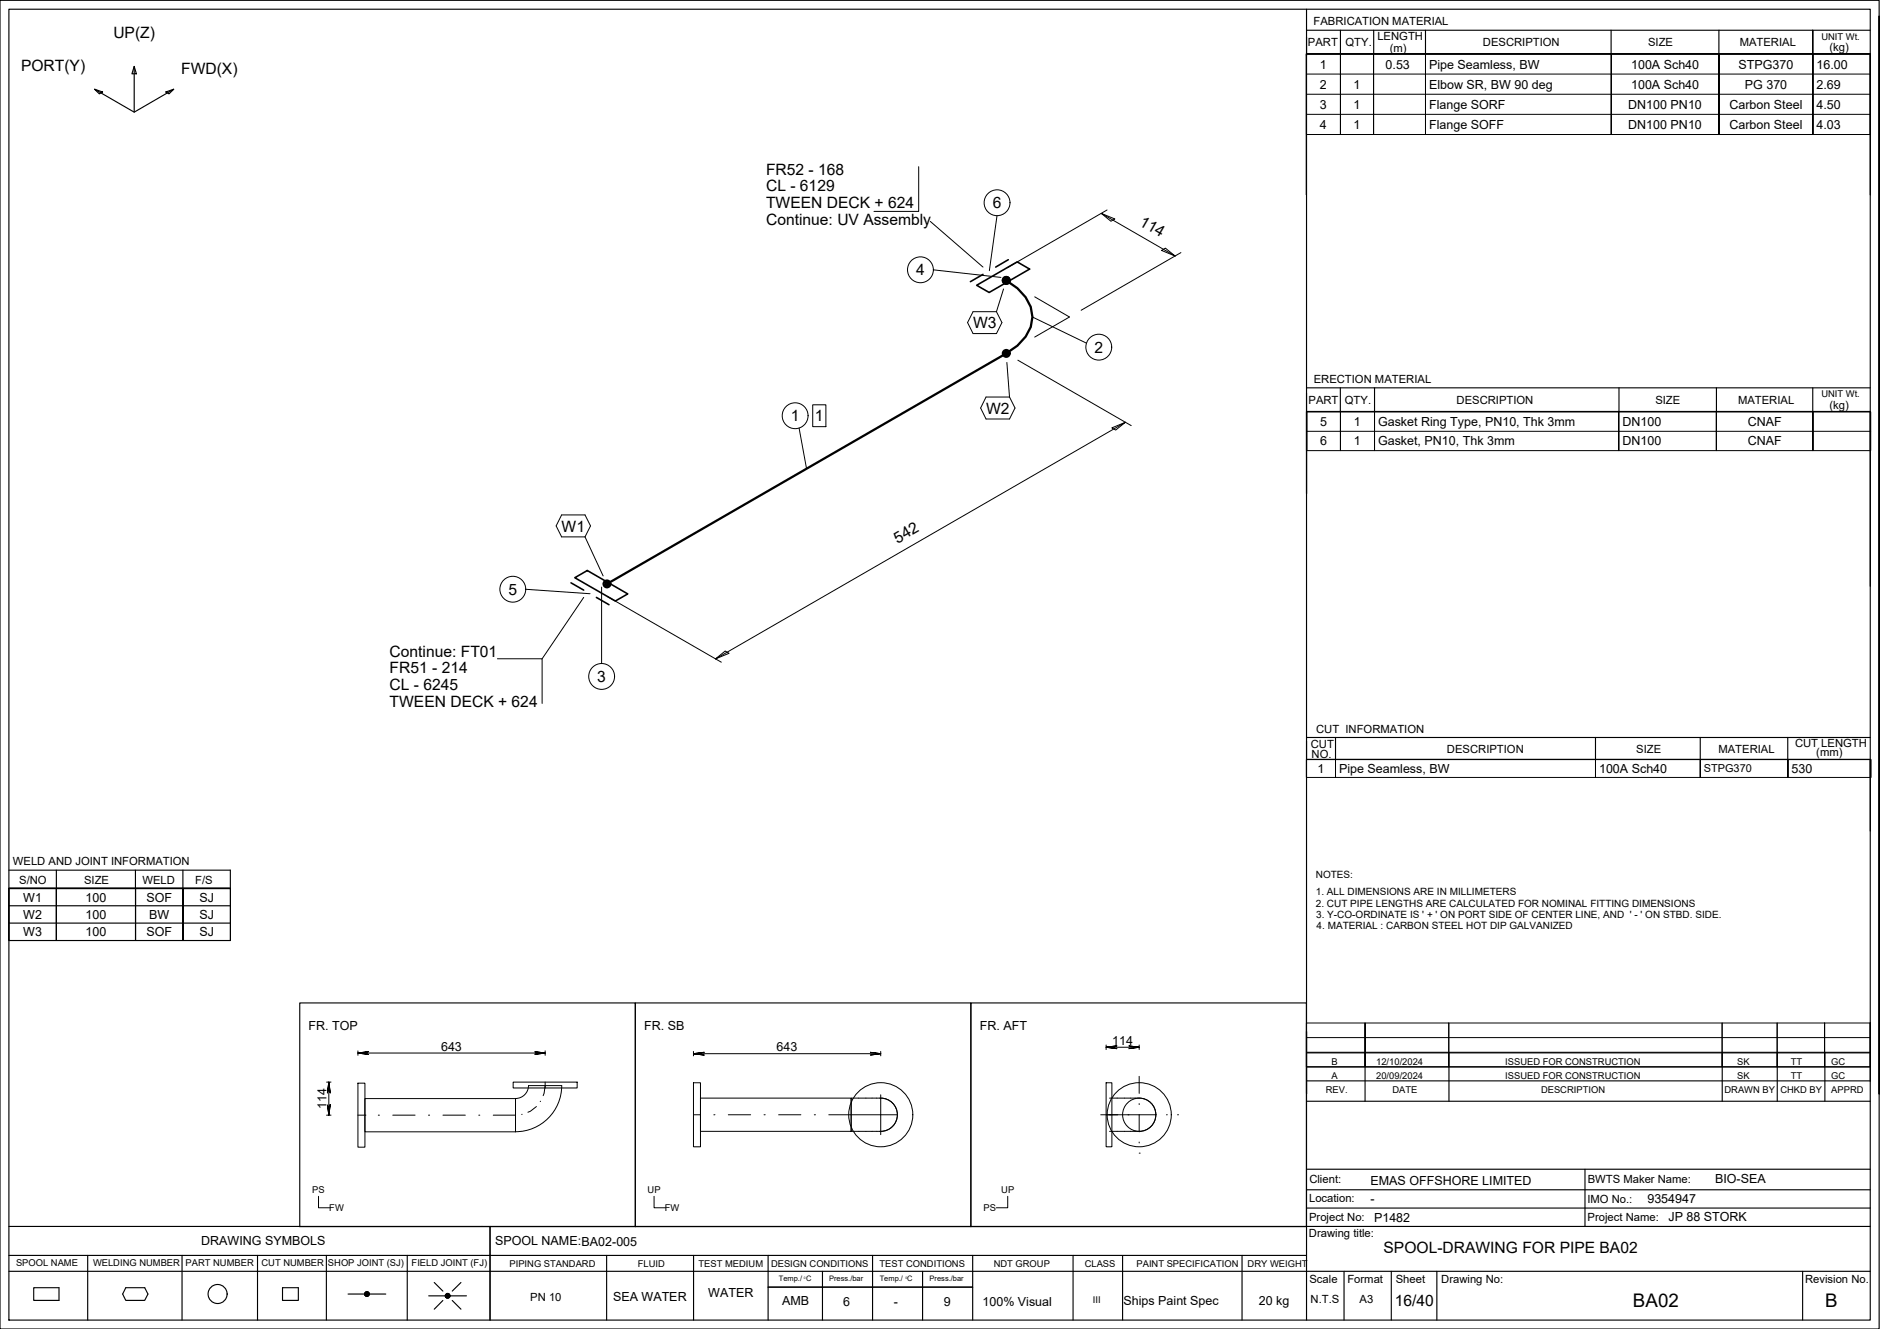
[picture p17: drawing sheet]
<svg xmlns="http://www.w3.org/2000/svg" width="420mm" height="297mm" viewBox="0 0 420 297" stroke-linecap="round" stroke-linejoin="round" font-family="sans-serif">
<defs><g id="words">
<g font-size="4.2">
<text x="365" y="292.1">BA02</text>
<text x="407.9" y="292.1">B</text>
</g>
<g font-size="3.5">
<text x="25.3" y="8.5">UP(Z)</text>
<text x="4.7" y="15.8">PORT(Y)</text>
<text x="40.5" y="16.6">FWD(X)</text>
<text x="171.2" y="39">FR52 - 168</text>
<text x="171.2" y="46.5">TWEEN DECK + 624</text>
<text x="171.2" y="42.8">CL - 6129</text>
<text x="221.9" y="46.6">6</text>
<text x="171.2" y="50.3">Continue: UV Assembly</text>
<text x="254.5" y="50.2" transform="rotate(30 254.5 50.2)">114</text>
<text x="204.7" y="61.6">4</text>
<text x="217.5" y="73.3">W3</text>
<text x="244.6" y="78.9">2</text>
<text x="176.7" y="94.2">1</text>
<text x="182.1" y="94.2">1</text>
<text x="220.4" y="92.4">W2</text>
<text x="125.5" y="118.8">W1</text>
<text x="200.6" y="121.5" transform="rotate(-30 200.6 121.5)">542</text>
<text x="113.6" y="133">5</text>
<text x="87.1" y="146.7">Continue: FT01</text>
<text x="87.1" y="150.5">FR51 - 214</text>
<text x="87.1" y="154.2">CL - 6245</text>
<text x="133.5" y="152.4">3</text>
<text x="87.1" y="158">TWEEN DECK + 624</text>
<text x="309.2" y="280.1">SPOOL-DRAWING FOR PIPE BA02</text>
<text x="311.7" y="291.8">16/40</text>
</g>
<g font-size="2.8">
<text x="295" y="15.3">1</text>
<text x="309.7" y="15.3">0.53</text>
<text x="319.4" y="15.3">Pipe Seamless, BW</text>
<text x="364.5" y="15.3">100A Sch40</text>
<text x="388.6" y="15.3">STPG370</text>
<text x="406" y="15.3">16.00</text>
<text x="295" y="19.8">2</text>
<text x="302.5" y="19.8">1</text>
<text x="319.4" y="19.8">Elbow SR, BW 90 deg</text>
<text x="364.5" y="19.8">100A Sch40</text>
<text x="390" y="19.8">PG 370</text>
<text x="406" y="19.8">2.69</text>
<text x="295" y="24.3">3</text>
<text x="295" y="28.8">4</text>
<text x="302.5" y="24.3">1</text>
<text x="302.5" y="28.8">1</text>
<text x="319.4" y="24.3">Flange SORF</text>
<text x="319.4" y="28.8">Flange SOFF</text>
<text x="363.9" y="24.3">DN100 PN10</text>
<text x="363.9" y="28.8">DN100 PN10</text>
<text x="386.5" y="24.3">Carbon Steel</text>
<text x="386.5" y="28.8">Carbon Steel</text>
<text x="406" y="24.3">4.50</text>
<text x="406" y="28.8">4.03</text>
<text x="295.1" y="95.2">5</text>
<text x="302.6" y="95.2">1</text>
<text x="308" y="95.2">Gasket Ring Type, PN10, Thk 3mm</text>
<text x="362.6" y="95.2">DN100</text>
<text x="390.6" y="95.2">CNAF</text>
<text x="295.1" y="99.6">6</text>
<text x="302.6" y="99.6">1</text>
<text x="308" y="99.6">Gasket, PN10, Thk 3mm</text>
<text x="362.6" y="99.6">DN100</text>
<text x="390.6" y="99.6">CNAF</text>
<text x="294.4" y="172.7">1</text>
<text x="299.3" y="172.7">Pipe Seamless, BW</text>
<text x="357.4" y="172.7">100A Sch40</text>
<text x="400.4" y="172.7">530</text>
<text x="5.2" y="201.5">W1</text>
<text x="19.1" y="201.5">100</text>
<text x="32.7" y="201.5">SOF</text>
<text x="44.6" y="201.5">SJ</text>
<text x="5.2" y="205.4">W2</text>
<text x="5.2" y="209.3">W3</text>
<text x="19.1" y="205.4">100</text>
<text x="19.1" y="209.3">100</text>
<text x="32.7" y="209.3">SOF</text>
<text x="33.3" y="205.4">BW</text>
<text x="44.6" y="205.4">SJ</text>
<text x="44.6" y="209.3">SJ</text>
<text x="69" y="230.2">FR. TOP</text>
<text x="144" y="230.2">FR. SB</text>
<text x="219" y="230.2">FR. AFT</text>
<text x="248.6" y="233.6">114</text>
<text x="98.6" y="234.9">643</text>
<text x="173.6" y="235">643</text>
<text x="73" y="247.9" transform="rotate(-90 73 247.9)">114</text>
<text x="306.3" y="265">EMAS OFFSHORE LIMITED</text>
<text x="306.3" y="268.8">-</text>
<text x="368.2" y="268.9">9354947</text>
<text x="383.3" y="264.4">BIO-SEA</text>
<text x="307.1" y="273.1">P1482</text>
<text x="372.9" y="273">JP 88 STORK</text>
<text x="45" y="278.2">DRAWING SYMBOLS</text>
<text x="110.6" y="278.3">SPOOL NAME:BA02-005</text>
<text x="137" y="290.8">SEA WATER</text>
<text x="158.3" y="290">WATER</text>
<text x="174.8" y="291.7">AMB</text>
<text x="188.5" y="291.9">6</text>
<text x="199.7" y="291.9">-</text>
<text x="210.9" y="291.8">9</text>
<text x="219.6" y="291.9">100% Visual</text>
<text x="251.1" y="291.7">Ships Paint Spec</text>
<text x="281.3" y="291.7">20 kg</text>
</g>
<g font-size="2.5">
<text x="293.6" y="5.7">FABRICATION MATERIAL</text>
<text x="292.3" y="10.3">PART</text>
<text x="300.7" y="10.3">QTY.</text>
<text x="307.8" y="8.9">LENGTH</text>
<text x="310.6" y="11.5">(m)</text>
<text x="331.4" y="10.3">DESCRIPTION</text>
<text x="368.3" y="10.3">SIZE</text>
<text x="388.8" y="10.3">MATERIAL</text>
<text x="408.9" y="11.4">(kg)</text>
<text x="293.6" y="85.7">ERECTION MATERIAL</text>
<text x="292.4" y="90.2">PART</text>
<text x="300.6" y="90.2">QTY.</text>
<text x="325.5" y="90.2">DESCRIPTION</text>
<text x="370" y="90.2">SIZE</text>
<text x="388.4" y="90.2">MATERIAL</text>
<text x="408.9" y="91.3">(kg)</text>
<text x="292.9" y="167.2">CUT</text>
<text x="294.1" y="163.9">CUT INFORMATION</text>
<text x="401.2" y="167">CUT LENGTH</text>
<text x="293.1" y="169.4">NO.</text>
<text x="323.4" y="168.3">DESCRIPTION</text>
<text x="365.7" y="168.3">SIZE</text>
<text x="384" y="168.3">MATERIAL</text>
<text x="405.9" y="169">(mm)</text>
<text x="2.9" y="193.4">WELD AND JOINT INFORMATION</text>
<text x="4.3" y="197.5">S/NO</text>
<text x="18.8" y="197.5">SIZE</text>
<text x="31.9" y="197.5">WELD</text>
<text x="43.6" y="197.5">F/S</text>
<text x="292.6" y="268.6">Location:</text>
<text x="292.6" y="264.5">Client:</text>
<text x="354.8" y="268.9">IMO No.:</text>
<text x="354.9" y="264.3">BWTS Maker Name:</text>
<text x="292.6" y="272.8">Project No:</text>
<text x="354.8" y="272.8">Project Name:</text>
<text x="292.5" y="276.4">Drawing title:</text>
<text x="292.7" y="286.7">Scale</text>
<text x="301.1" y="286.7">Format</text>
<text x="311.9" y="286.7">Sheet</text>
<text x="322.1" y="286.7">Drawing No:</text>
<text x="403.4" y="286.7">Revision No.</text>
<text x="118.5" y="290.8">PN 10</text>
<text x="292.9" y="291.3">N.T.S</text>
<text x="303.9" y="291.3">A3</text>
</g>
<text font-size="2.4" x="380.8" y="172.6">STPG370</text>
<g font-size="2.2">
<text x="294.1" y="196.3">NOTES:</text>
<text x="294.1" y="200">1. ALL DIMENSIONS ARE IN MILLIMETERS</text>
<text x="294.1" y="202.7">2. CUT PIPE LENGTHS ARE CALCULATED FOR NOMINAL FITTING DIMENSIONS</text>
<text x="294.2" y="205.1">3. Y-CO-ORDINATE IS ' + ' ON PORT SIDE OF CENTER LINE, AND ' - ' ON STBD. SIDE.</text>
<text x="294.3" y="207.7">4. MATERIAL : CARBON STEEL HOT DIP GALVANIZED</text>
</g>
<g font-size="2.1">
<text x="407.1" y="8.9">UNIT Wt.</text>
<text x="407.1" y="88.8">UNIT Wt.</text>
<text x="297.6" y="238.1">B</text>
<text x="307.6" y="238.1">12/10/2024</text>
<text x="336.4" y="238.1">ISSUED FOR CONSTRUCTION</text>
<text x="388.3" y="238.1">SK</text>
<text x="400.2" y="238.1">TT</text>
<text x="409.3" y="238.1">GC</text>
<text x="296.3" y="244.4">REV.</text>
<text x="297.6" y="241.2">A</text>
<text x="307.6" y="241.2">20/09/2024</text>
<text x="311.2" y="244.4">DATE</text>
<text x="336.4" y="241.2">ISSUED FOR CONSTRUCTION</text>
<text x="344.4" y="244.4">DESCRIPTION</text>
<text x="385.4" y="244.4">DRAWN BY</text>
<text x="388.3" y="241.2">SK</text>
<text x="397.9" y="244.4">CHKD BY</text>
<text x="400.2" y="241.2">TT</text>
<text x="409.3" y="244.4">APPRD</text>
<text x="409.3" y="241.2">GC</text>
<text x="69.8" y="266.7">PS</text>
<text x="144.7" y="266.7">UP</text>
<text x="223.8" y="266.7">UP</text>
<text x="73.6" y="270.7">FW</text>
<text x="148.6" y="270.7">FW</text>
<text x="219.8" y="270.7">PS</text>
<text x="3.6" y="283">SPOOL NAME</text>
<text x="20.8" y="282.9">WELDING NUMBER</text>
<text x="41.5" y="282.9">PART NUMBER</text>
<text x="58.4" y="282.9">CUT NUMBER</text>
<text x="73.3" y="282.9">SHOP JOINT (SJ)</text>
<text x="92" y="283">FIELD JOINT (FJ)</text>
<text x="113.9" y="283.1">PIPING STANDARD</text>
<text x="142.6" y="283.1">FLUID</text>
<text x="156.1" y="283.1">TEST MEDIUM</text>
<text x="172.3" y="283.1">DESIGN CONDITIONS</text>
<text x="196.6" y="283.1">TEST CONDITIONS</text>
<text x="222.1" y="283.1">NDT GROUP</text>
<text x="242.4" y="283.1">CLASS</text>
<text x="254" y="283.1">PAINT SPECIFICATION</text>
<text x="278.8" y="283.1">DRY WEIGHT</text>
<text x="244.2" y="291.3">III</text>
</g>
<g font-size="1.7">
<text x="174.1" y="286.4">Temp./ C</text>
<text x="185.3" y="286.4">Press./bar</text>
<text x="196.6" y="286.4">Temp./ C</text>
<text x="207.8" y="286.4">Press./bar</text>
</g>
<g font-size=".7">
<text x="179.7" y="285.8">0</text>
<text x="202.4" y="285.8">0</text>
</g>
</g></defs>
<g fill="none" stroke="#000" stroke-width=".22">
<path d="M292 12.1h126v18h-126zM292 16.6h126M292 12.1v18M299.6 12.1v18v-18M307 12.1v18v-18M318.6 12.1v18v-18M360.1 12.1v18v-18M384.2 12.1v18v-18M405.2 12.1v18v-18M418 12.1v18M205.3 37.3v10h-10M292 25.6h126"/>
<path d="M292 21.1h126M207.9 49.5l11.8 10.2M222.8 48.2l-1.7 12.3M246.1 47.7l3.1 1.2-.9 .6zM246.1 47.7l16.5 9.5M247.4 46.9l-22.3 12.9M259.6 56l.9-.5 2.1 1.7zM263.9 56.5l-22.3 12.8M208.6 60.3l15.1 1.7M217.5 69.7h5.2l1.2 2.4-1.2 2.5h-5.2l-1.3-2.5zM224.3 64.6l-1.6 5.1M230.7 70.9l12.1 5.8"/>
<path d="M231.2 66.3l7.8 4.6-7.8 4.4M178.6 95.7l1.7 9.1M181.6 90.5h3v4.9h-3zM220.4 88.7h5.2l1.2 2.5-1.2 2.4h-5.2l-1.2-2.4zM225 81l.6 7.7M227.5 80.5l25.3 14.6M248.5 95.6l3-1.2-2.2 1.7zM251.5 94.4l-91.6 52.9M292 92.1h126.1v8.6h-126.1zM292 96.4h126.1M292.1 92.1v8.6M299.6 92.1v8.6v-8.6"/>
<path d="M307.2 92.1v8.6v-8.6M361.8 92.1v8.6v-8.6M383.6 92.1v8.6v-8.6M405.2 92.1v8.6v-8.6M418 92.1v8.6M125.5 115.1h5.2l1.3 2.4-1.3 2.5h-5.2l-1.2-2.5zM117.5 131.7l14.4 1M130.5 133.5l-9.3 13.7M130.7 120l4.1 8.7M134.5 131.2v17.1M135.9 133.4l25.3 14.6M111.2 147.2h10v10"/>
<path d="M159.9 147.3l2.2-1.8 .8 .5zM292 169.8v4h126.2v-4h-126.2v4M298.5 169.8v4v-4M356.6 169.8v4v-4M380 169.8v4v-4M399.6 169.8v4v-4M418 169.8v4M80 235.4l2.4-.4-2.4 .4 2.4 .3-2.4-.3h41.8l-2.4-.4 2.4 .4-2.4 .3 2.4-.3M80 234.9v1M121.8 234.9v1M155 235.5l2.4-.3-2.4 .3 2.4 .3-2.4-.3h41.8M155 235v1"/>
<path d="M194.4 235.2l2.4 .3-2.4 .3 2.4-.3zM196.8 235v1M247.2 234.1l2.4-.3-2.4 .3 2.4 .3-2.4-.3h7.4M247.2 233.6v1M252.2 233.8l2.4 .3-2.4 .3 2.4-.3zM254.6 233.6v1M292 228.6h126v9.8h-126zM292 228.6v9.8M292 235.2h126M292 231.9h126M305.1 228.6v9.8v-9.8M323.8 228.6v9.8"/>
<path d="M384.9 228.6v9.8M397.2 228.6v9.8M407.8 228.6v9.8v-9.8M418 228.6v9.8M73 249.2h1M73 241.9h1M73.5 241.9l.3 2.4-.3-2.4-.3 2.4 .3-2.4v7.3l.3-2.3-.3 2.3-.3-2.3 .3 2.3M80 242.1h1.6v14.3h-1.6zM80 249.2h1.6M81.6 249.2h.1M84.5 249.2h.3M87.8 249.2h5"/>
<path d="M95.8 249.2h.2M99 249.2h5M107 249.2h.2M110.2 249.2h5M114.7 241.9h14.3v1.3h-14.3zM115.2 245.5v7.5h-33.6v-7.5h33.6v7.5M115.2 245.5a2.89 2.89 0 0 0 2.9-2.9h7.4a10.3 10.3 0 0 1-10.3 10.3M116.7 249.1h-.1M119.9 247.3l-1.4 1.1-.5 .2M120.8 246.1l-.1 .1M121.8 242.6l-.4 2.3M121.8 241.9v1.3"/>
<path d="M155 242h1.5v14.3h-1.5zM155 249.2h1.5M156.5 245.4h33.7v7.5h-33.7zM159.5 249.2h.3M162.8 249.2h5M170.8 249.2h.2M174 249.2h5M182 249.2h.2M185.2 249.2h15.3M190.2 245.4h6.6a3.7 3.7 0 0 1 3.8 3.8 3.7 3.7 0 0 1-3.8 3.7h-6.6zM196.8 244.7v8.9M246 249.2h12.4"/>
<path d="M247.2 242h1.3v14.3h-1.3zM248 245.4h6.6a3.7 3.7 0 0 1 3.7 3.7 3.7 3.7 0 0 1-3.7 3.8h-6.6M254.6 257.7h.1M254.6 240.6v3.8M254.6 246.7v.2M254.6 249.2v3.8M254.6 255.3v.1M260.7 249.2h.2M263.2 249.2h.1M71.2 267.4v2.5h2.6M146.2 267.4v2.5h2.6M225.2 267.4v2.5h-2.5"/>
<circle cx="222.8" cy="45.3" r="2.89"/>
<circle cx="205.7" cy="60.3" r="2.89"/>
<circle cx="245.6" cy="77.6" r="2.89"/>
<circle cx="177.7" cy="92.9" r="2.89"/>
<circle cx="114.6" cy="131.7" r="2.89"/>
<circle cx="134.5" cy="151.2" r="2.89"/>
<circle cx="196.8" cy="249.1" r="7.2"/>
<circle cx="254.6" cy="249.1" r="7.2"/>
<circle cx="254.6" cy="249.1" r="3.7"/>
</g>
<g fill="none" stroke="#000" stroke-width=".25">
<path d="M0 .1h420v296.9h-420zM2 2.1h416v292.9h-416zM21.1 19.9l1.8 .7-.7 .4zM21.1 19.9l8.9 5.2 8.8-5.2M30 14.8l.5 1.7h-1zM30 14.8v10.3M292 2.1v292.9M292 6.8h126M299.6 6.8v5.3M307 6.8v5.3M318.6 6.8v5.3M360.1 6.8v5.3"/>
<path d="M384.2 6.8v5.3M405.1 6.8v5.3v-5.3M418 12.1h-126v31.5v-31.5h126v31.5M420 3.6v240.9v-240.9M37.1 20.6l1.7-.7-1 1.1zM292 92v18.3v-18.3h126zM292 86.7h126M299.6 86.7v5.3M307.2 86.7v5.3M361.8 86.7v5.3M383.6 86.7v5.3M405.1 86.7v5.2"/>
<path d="M418 92.1v38.9M292 169.7l126 .1v15.9M292 164.8h126M298.5 164.8v4.9M356.6 164.8v4.9M380 164.8v4.9M399.5 164.8v4.9M2 198.6h49.5v11.6h-49.5zM2 198.6v11.6M2 194.5h49.5v4.1h-49.5M12.6 198.6v11.6v-11.6M12.6 194.5v4.1"/>
<path d="M30.3 194.5v4.1M30.3 198.6v11.6v-11.6M40.9 194.5v4.1M40.9 198.6v11.6v-11.6M51.5 198.6h-49.5h49.5M51.5 198.6v11.6M2 206.3h49.5M2 202.4h49.5M67 224.2h75v50h-75zM142 224.2h75v50h-75zM217 224.2h75v50h-75zM292 230.6v13.9v-13.9"/>
<path d="M292 238.4h126M292 235.3h126M305.1 235.3v10.8M323.8 235.3v10.8M384.9 235.3v10.8M397.2 235.3v10.8M407.8 235.3v10.8M418 228.5v13.1M292 246.1h126M292 241.6h126M2 274.1h416M109.5 274.1v20.9"/>
<path d="M292 261.3h126M292 270h126M292 265.9h126M354.2 261.3v12.8M2 284.1h416M2 280.6h290M7.5 287.8h5.7v2.8h-5.7zM19.6 280.6v14.4M28.1 287.8h4.2l.8 1.4-.8 1.4h-4.2l-.7-1.4zM40.7 280.6v14.4M57.6 280.6v14.4M63.1 287.8h3.6v2.8h-3.6z"/>
<path d="M72.9 280.6v14.4M77.8 289.2h3.7M81.7 288.8l-.1 .2M81.9 288.7l-.4 .4M82 288.7l-.5 .6M82.1 288.7l-.6 .7M82.2 288.8l-.7 .6M82.3 288.8l-.7 .7M82.3 288.8l-.7 .8M82.4 288.9l-.7 .7M82.4 289l-.7 .7M82.5 289l-.7 .7"/>
<path d="M82.5 289.5l-.3 .2M82.5 289.1l-.6 .6M82.5 289.2l-.5 .5M82.5 289.3l-.4 .4M82.5 289.2h3.7M91 280.6v14.4M95.8 289.6h3.7M97 286.6l2 2M99 290.7l-2 1.9M99.9 289.1l-.3 .3M100 289.1l-.5 .5M100.1 289.1l-.6 .6"/>
<path d="M100.2 289.1l-.7 .7M100.2 289.2l-.6 .6M100.3 289.2l-.7 .7M100.4 289.2l-.7 .8M100.4 289.3l-.7 .7M100.5 289.4l-.7 .7M100.5 289.9l-.1 .1M100.5 289.5l-.6 .6M100.5 289.7l-.4 .4M100.6 289.6h3.6M100.6 289.6l-.6 .5M101.1 290.7l1.9 1.9"/>
<path d="M103 286.6l-1.9 2M135.6 280.6v14.4M155 280.6v14.4M171.7 287.7h45.7M171.7 280.6v14.4M183.8 284.1v10.9M195 280.6v14.4M206.2 284.1v10.9M217.4 280.6v14.4M239.8 280.6v14.4M250.9 280.7v14.3M277.6 280.6v14.4"/>
<path d="M300.4 284.1v10.9M310.9 284.1v10.9M321.1 284.1v10.9M402.9 284.1v10.9"/>
<circle cx="48.6" cy="289.2" r="2.13"/>
<circle cx="82" cy="289.2" r=".54"/>
<circle cx="100" cy="289.6" r=".54"/>
</g>
<path d="M225.3 58l-2.8 1.7M218.3 63.8l9-5.3 2.8 1.6-9 5.3zM219.7 61.3l-2.8 1.7M127.6 130.3l2.9 1.6M128.5 129.1l2.8-1.6 9 5.2-2.8 1.6zM133.3 133.5l2.8 1.7" fill="none" stroke="#000" stroke-width=".36"/>
<g fill="none" stroke="#000" stroke-width=".51">
<path d="M224.9 62.7a10 10 0 0 1 5.8 8.2 10 10 0 0 1-5.8 8.1l-89.3 51.5"/>
<circle cx="224.9" cy="62.7" r=".75"/>
<circle cx="224.9" cy="79" r=".75"/>
<circle cx="224.9" cy="79" r=".37"/>
<circle cx="224.9" cy="62.7" r=".37"/>
<circle cx="135.6" cy="130.5" r=".75"/>
<circle cx="135.6" cy="130.5" r=".37"/>
</g>
<path d="M202.6 57.2v6.2M219.7 42.2v6.2M242.5 74.5v6.2M174.6 89.8v6.2M181.4 90.3v5.3M111.5 128.6v6.2M131.4 148.1v6.2" fill="none" stroke="#fff" stroke-width=".22"/>
<g fill="#fff" stroke="#fff" stroke-width=".22">
<path d="M137.5 148.1l-6.1 6.2h6.1zM131.4 148.1h6.1l-6.1 6.2z"/>
<path d="M111.5 134.8h6.2v-6.2zM111.5 128.6h6.2l-6.2 6.2z"/>
<path d="M180.8 89.8l-6.2 6.2h6.2zM174.6 89.8h6.2l-6.2 6.2z"/>
<path d="M219.7 48.4h6.2v-6.2zM219.7 42.2h6.2l-6.2 6.2z"/>
<path d="M248.6 74.5l-6.1 6.2h6.1zM242.5 74.5h6.1l-6.1 6.2z"/>
<path d="M208.8 57.2l-6.2 6.2h6.2zM202.6 57.2h6.2l-6.2 6.2z"/>
<path d="M184.8 90.3l-3.4 5.3h3.4zM181.4 90.3h3.4l-3.4 5.3z"/>
</g>
<use href="#words"/>
</svg>
